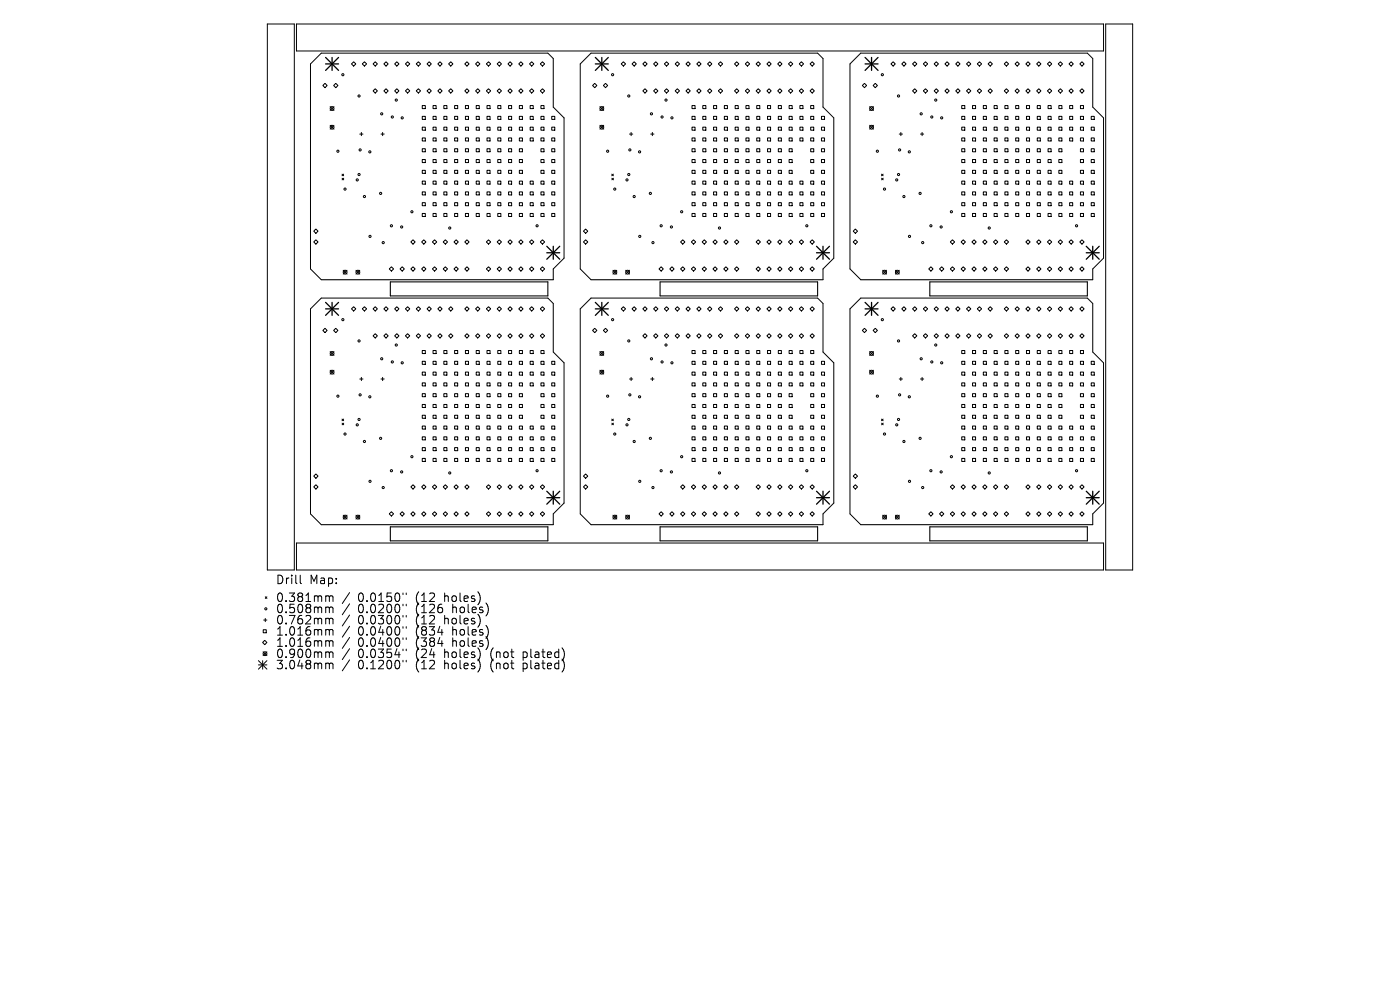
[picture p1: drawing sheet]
<svg xmlns="http://www.w3.org/2000/svg" width="297mm" height="210mm" viewBox="0 0 297 210" stroke-linecap="round" stroke-linejoin="round" font-family="sans-serif">
<defs><g id="words">
<g font-size="2.5">
<text x="58.4" y="124.2">Drill</text>
<text x="65.6" y="124.2">Map:</text>
<text x="58.4" y="127.9">0.381mm</text>
<text x="58.4" y="130.3">0.508mm</text>
<text x="76" y="127.9">0.0150&quot;</text>
<text x="76" y="130.3">0.0200&quot;</text>
<text x="88.3" y="127.9">(12</text>
<text x="88.3" y="130.3">(126</text>
<text x="94.5" y="127.9">holes)</text>
<text x="96.2" y="130.3">holes)</text>
<text x="58.4" y="132.7">0.762mm</text>
<text x="58.4" y="135.1">1.016mm</text>
<text x="58.4" y="137.5">1.016mm</text>
<text x="76" y="132.7">0.0300&quot;</text>
<text x="76" y="135.1">0.0400&quot;</text>
<text x="76" y="137.5">0.0400&quot;</text>
<text x="88.3" y="132.7">(12</text>
<text x="88.3" y="135.1">(834</text>
<text x="88.3" y="137.5">(384</text>
<text x="94.5" y="132.7">holes)</text>
<text x="96.2" y="135.1">holes)</text>
<text x="96.2" y="137.5">holes)</text>
<text x="58.4" y="139.8">0.900mm</text>
<text x="58.4" y="142.2">3.048mm</text>
<text x="76" y="139.8">0.0354&quot;</text>
<text x="76" y="142.2">0.1200&quot;</text>
<text x="88.3" y="139.8">(24</text>
<text x="88.3" y="142.2">(12</text>
<text x="94.5" y="139.8">holes)</text>
<text x="94.5" y="142.2">holes)</text>
<text x="104.5" y="139.8">(not</text>
<text x="104.5" y="142.2">(not</text>
<text x="111.5" y="139.8">plated)</text>
<text x="111.5" y="142.2">plated)</text>
</g>
</g></defs>
<path d="M68.2 59.3h49.2M82.8 59.8h33.4v3h-33.4zM125.4 59.3h49.2M140 59.8h33.5v3h-33.5zM182.6 59.3h49.2M197.3 59.8h33.4v3h-33.4zM68.2 111.3h49.2M82.8 111.8h33.4v2.9h-33.4zM125.4 111.3h49.2M140 111.8h33.5v2.9h-33.5zM182.6 111.3h49.2M197.3 111.8h33.4v2.9h-33.4z" fill="none" stroke="#000" stroke-width=".23"/>
<g fill="none" stroke="#000" stroke-width=".21">
<path d="M56.7 5.1h5.7v115.8h-5.7zM62.9 5.1h171.2v5.7h-171.2zM68.9 17.7l.5 .4-.5 .5-.4-.5zM71.2 17.7l.5 .4-.5 .5-.4-.5zM75 13.1l.5 .5-.5 .4-.4-.4zM77.3 13.1l.5 .5-.5 .4-.4-.4zM79.1 13.6l.5-.5 .5 .5-.5 .4zM79.1 19.3l.5-.5 .5 .5-.5 .4zM81.9 13.1l.5 .5-.5 .4-.5-.4zM81.9 18.8l.5 .5-.5 .4-.5-.4zM84.2 13.1l.4 .5-.4 .4-.5-.4zM84.2 18.8l.4 .5-.4 .4-.5-.4z"/>
<path d="M86 13.6l.5-.5 .4 .5-.4 .4zM86 19.3l.5-.5 .4 .5-.4 .4zM88.8 13.1l.4 .5-.4 .4-.5-.4zM88.8 18.8l.4 .5-.4 .4-.5-.4zM91 13.1l.5 .5-.5 .4-.4-.4zM91 18.8l.5 .5-.5 .4-.4-.4zM93.3 13.1l.5 .5-.5 .4-.4-.4zM93.3 18.8l.5 .5-.5 .4-.4-.4zM95.6 13.1l.5 .5-.5 .4-.4-.4zM95.6 18.8l.5 .5-.5 .4-.4-.4zM98.6 13.6l.5-.5 .4 .5-.4 .4zM98.6 19.3l.5-.5 .4 .5-.4 .4z"/>
<path d="M101.3 13.1l.5 .5-.5 .4-.4-.4zM101.3 18.8l.5 .5-.5 .4-.4-.4zM103.6 13.1l.5 .5-.5 .4-.4-.4zM103.6 18.8l.5 .5-.5 .4-.4-.4zM105.9 13.1l.5 .5-.5 .4-.4-.4zM105.9 18.8l.5 .5-.5 .4-.4-.4zM108.2 13.1l.5 .5-.5 .4-.4-.4zM108.2 18.8l.5 .5-.5 .4-.4-.4zM110 13.6l.5-.5 .5 .5-.5 .4zM110 19.3l.5-.5 .5 .5-.5 .4zM112.8 13.1l.5 .5-.5 .4-.5-.4zM112.8 18.8l.5 .5-.5 .4-.5-.4z"/>
<path d="M115.1 13.1l.4 .5-.4 .4-.5-.4zM115.1 18.8l.4 .5-.4 .4-.5-.4zM126.2 17.7l.4 .4-.4 .5-.5-.5zM128.5 17.7l.4 .4-.4 .5-.5-.5zM132.2 13.1l.5 .5-.5 .4-.4-.4zM134.5 13.1l.5 .5-.5 .4-.4-.4zM136.4 13.6l.4-.5 .5 .5-.5 .4zM136.4 19.3l.4-.5 .5 .5-.5 .4zM139.1 13.1l.5 .5-.5 .4-.4-.4zM139.1 18.8l.5 .5-.5 .4-.4-.4zM141.4 13.1l.5 .5-.5 .4-.5-.4zM141.4 18.8l.5 .5-.5 .4-.5-.4z"/>
<path d="M143.2 13.6l.5-.5 .5 .5-.5 .4zM143.2 19.3l.5-.5 .5 .5-.5 .4zM146 13.1l.4 .5-.4 .4-.5-.4zM146 18.8l.4 .5-.4 .4-.5-.4zM148.3 13.1l.4 .5-.4 .4-.5-.4zM148.3 18.8l.4 .5-.4 .4-.5-.4zM150.6 13.1l.4 .5-.4 .4-.5-.4zM150.6 18.8l.4 .5-.4 .4-.5-.4zM152.9 13.1l.4 .5-.4 .4-.5-.4zM152.9 18.8l.4 .5-.4 .4-.5-.4zM155.8 13.6l.5-.5 .4 .5-.4 .4zM155.8 19.3l.5-.5 .4 .5-.4 .4z"/>
<path d="M158.6 13.1l.4 .5-.4 .4-.5-.4zM158.6 18.8l.4 .5-.4 .4-.5-.4zM160.9 13.1l.4 .5-.4 .4-.5-.4zM160.9 18.8l.4 .5-.4 .4-.5-.4zM163.2 13.1l.4 .5-.4 .4-.5-.4zM163.2 18.8l.4 .5-.4 .4-.5-.4zM165.4 13.1l.5 .5-.5 .4-.4-.4zM165.4 18.8l.5 .5-.5 .4-.4-.4zM167.3 13.6l.4-.5 .5 .5-.5 .4zM167.3 19.3l.4-.5 .5 .5-.5 .4zM170 13.1l.5 .5-.5 .4-.4-.4zM170 18.8l.5 .5-.5 .4-.4-.4z"/>
<path d="M172.3 13.1l.5 .5-.5 .4-.5-.4zM172.3 18.8l.5 .5-.5 .4-.5-.4zM183.4 17.7l.5 .4-.5 .5-.5-.5zM185.2 18.1l.5-.4 .4 .4-.4 .5zM189.5 13.1l.4 .5-.4 .4-.5-.4zM191.8 13.1l.4 .5-.4 .4-.5-.4zM193.6 13.6l.5-.5 .4 .5-.4 .4zM193.6 19.3l.5-.5 .4 .5-.4 .4zM196.3 13.1l.5 .5-.5 .4-.4-.4zM196.3 18.8l.5 .5-.5 .4-.4-.4zM198.6 13.1l.5 .5-.5 .4-.4-.4zM198.6 18.8l.5 .5-.5 .4-.4-.4z"/>
<path d="M200.5 13.6l.4-.5 .5 .5-.5 .4zM200.5 19.3l.4-.5 .5 .5-.5 .4zM203.2 13.1l.5 .5-.5 .4-.5-.4zM203.2 18.8l.5 .5-.5 .4-.5-.4zM205.5 13.1l.5 .5-.5 .4-.5-.4zM205.5 18.8l.5 .5-.5 .4-.5-.4zM207.8 13.1l.4 .5-.4 .4-.5-.4zM207.8 18.8l.4 .5-.4 .4-.5-.4zM210.1 13.1l.4 .5-.4 .4-.5-.4zM210.1 18.8l.4 .5-.4 .4-.5-.4zM213 13.6l.5-.5 .5 .5-.5 .4zM213 19.3l.5-.5 .5 .5-.5 .4z"/>
<path d="M215.8 13.1l.5 .5-.5 .4-.5-.4zM215.8 18.8l.5 .5-.5 .4-.5-.4zM218.1 13.1l.4 .5-.4 .4-.5-.4zM218.1 18.8l.4 .5-.4 .4-.5-.4zM220.4 13.1l.4 .5-.4 .4-.5-.4zM220.4 18.8l.4 .5-.4 .4-.5-.4zM222.7 13.1l.4 .5-.4 .4-.5-.4zM222.7 18.8l.4 .5-.4 .4-.5-.4zM224.5 13.6l.5-.5 .4 .5-.4 .4zM224.5 19.3l.5-.5 .4 .5-.4 .4zM227.2 13.1l.5 .5-.5 .4-.4-.4zM227.2 18.8l.5 .5-.5 .4-.4-.4z"/>
<path d="M229.5 13.1l.5 .5-.5 .4-.4-.4zM229.5 18.8l.5 .5-.5 .4-.4-.4zM234.6 5.1h5.7v115.8h-5.7zM70 22.6l.9 .8M70 26.6l.9 .8M70.9 22.6l-.9 .8M70.9 26.6l-.9 .8M72.6 36.9l.3 .4M72.6 37.8l.3 .4M72.9 36.9l-.3 .4M72.9 37.8l-.3 .4M76.3 28.4h.7"/>
<path d="M76.7 28.1v.7M80.8 28.4h.7M81.2 28.1v.7M89.6 22.4h.6v.6h-.6zM89.6 24.7h.6v.6h-.6zM89.6 27h.6v.6h-.6zM89.6 29.3h.6v.6h-.6zM89.6 31.5h.6v.7h-.6zM89.6 33.8h.6v.7h-.6zM89.6 36.1h.6v.7h-.6zM89.6 38.4h.6v.7h-.6zM91.9 22.4h.6v.6h-.6z"/>
<path d="M91.9 24.7h.6v.6h-.6zM91.9 27h.6v.6h-.6zM91.9 29.3h.6v.6h-.6zM91.9 31.5h.6v.7h-.6zM91.9 33.8h.6v.7h-.6zM91.9 36.1h.6v.7h-.6zM91.9 38.4h.6v.7h-.6zM94.2 22.4h.6v.6h-.6zM94.2 24.7h.6v.6h-.6zM94.2 27h.6v.6h-.6zM94.2 29.3h.6v.6h-.6zM94.2 31.5h.6v.7h-.6z"/>
<path d="M94.2 33.8h.6v.7h-.6zM94.2 36.1h.6v.7h-.6zM94.2 38.4h.6v.7h-.6zM96.4 22.4h.7v.6h-.7zM96.4 24.7h.7v.6h-.7zM96.4 27h.7v.6h-.7zM96.4 29.3h.7v.6h-.7zM96.4 31.5h.7v.7h-.7zM96.4 33.8h.7v.7h-.7zM96.4 36.1h.7v.7h-.7zM96.4 38.4h.7v.7h-.7zM98.7 22.4h.7v.6h-.7z"/>
<path d="M98.7 24.7h.7v.6h-.7zM98.7 27h.7v.6h-.7zM98.7 29.3h.7v.6h-.7zM98.7 31.5h.7v.7h-.7zM98.7 33.8h.7v.7h-.7zM98.7 36.1h.7v.7h-.7zM98.7 38.4h.7v.7h-.7zM101 22.4h.7v.6h-.7zM101 24.7h.7v.6h-.7zM101 27h.7v.6h-.7zM101 29.3h.7v.6h-.7zM101 31.5h.7v.7h-.7z"/>
<path d="M101 33.8h.7v.7h-.7zM101 36.1h.7v.7h-.7zM101 38.4h.7v.7h-.7zM103.3 22.4h.7v.6h-.7zM103.3 24.7h.7v.6h-.7zM103.3 27h.7v.6h-.7zM103.3 29.3h.7v.6h-.7zM103.3 31.5h.7v.7h-.7zM103.3 33.8h.7v.7h-.7zM103.3 36.1h.7v.7h-.7zM103.3 38.4h.7v.7h-.7zM105.6 22.4h.7v.6h-.7z"/>
<path d="M105.6 24.7h.7v.6h-.7zM105.6 27h.7v.6h-.7zM105.6 29.3h.7v.6h-.7zM105.6 31.5h.7v.7h-.7zM105.6 33.8h.7v.7h-.7zM105.6 36.1h.7v.7h-.7zM105.6 38.4h.7v.7h-.7zM107.9 22.4h.6v.6h-.6zM107.9 24.7h.6v.6h-.6zM107.9 27h.6v.6h-.6zM107.9 29.3h.6v.6h-.6zM107.9 31.5h.6v.7h-.6z"/>
<path d="M107.9 33.8h.6v.7h-.6zM107.9 36.1h.6v.7h-.6zM107.9 38.4h.6v.7h-.6zM110.2 22.4h.6v.6h-.6zM110.2 24.7h.6v.6h-.6zM110.2 27h.6v.6h-.6zM110.2 29.3h.6v.6h-.6zM110.2 31.5h.6v.7h-.6zM110.2 33.8h.6v.7h-.6zM110.2 36.1h.6v.7h-.6zM110.2 38.4h.6v.7h-.6zM112.5 22.4h.6v.6h-.6z"/>
<path d="M112.5 24.7h.6v.6h-.6zM112.5 27h.6v.6h-.6zM112.5 29.3h.6v.6h-.6zM112.5 38.4h.6v.7h-.6zM114.8 22.4h.6v.6h-.6zM114.8 24.7h.6v.6h-.6zM114.8 27h.6v.6h-.6zM114.8 29.3h.6v.6h-.6zM114.8 31.5h.6v.7h-.6zM114.8 33.8h.6v.7h-.6zM114.8 36.1h.6v.7h-.6zM114.8 38.4h.6v.7h-.6z"/>
<path d="M117 24.7h.7v.6h-.7zM117 27h.7v.6h-.7zM117 29.3h.7v.6h-.7zM117 31.5h.7v.7h-.7zM117 33.8h.7v.7h-.7zM117 36.1h.7v.7h-.7zM117 38.4h.7v.7h-.7zM127.3 22.6l.8 .8M127.3 26.6l.8 .8M128.1 22.6l-.8 .8M128.1 26.6l-.8 .8M129.8 36.9l.3 .4"/>
<path d="M129.8 37.8l.3 .4M130.1 36.9l-.3 .4M130.1 37.8l-.3 .4M133.5 28.4h.7M133.9 28.1v.7M138.1 28.4h.6M138.4 28.1v.7M146.8 22.4h.7v.6h-.7zM146.8 24.7h.7v.6h-.7zM146.8 27h.7v.6h-.7zM146.8 29.3h.7v.6h-.7zM146.8 31.5h.7v.7h-.7z"/>
<path d="M146.8 33.8h.7v.7h-.7zM146.8 36.1h.7v.7h-.7zM146.8 38.4h.7v.7h-.7zM149.1 22.4h.6v.6h-.6zM149.1 24.7h.6v.6h-.6zM149.1 27h.6v.6h-.6zM149.1 29.3h.6v.6h-.6zM149.1 31.5h.6v.7h-.6zM149.1 33.8h.6v.7h-.6zM149.1 36.1h.6v.7h-.6zM149.1 38.4h.6v.7h-.6zM151.4 22.4h.6v.6h-.6z"/>
<path d="M151.4 24.7h.6v.6h-.6zM151.4 27h.6v.6h-.6zM151.4 29.3h.6v.6h-.6zM151.4 31.5h.6v.7h-.6zM151.4 33.8h.6v.7h-.6zM151.4 36.1h.6v.7h-.6zM151.4 38.4h.6v.7h-.6zM153.7 22.4h.6v.6h-.6zM153.7 24.7h.6v.6h-.6zM153.7 27h.6v.6h-.6zM153.7 29.3h.6v.6h-.6zM153.7 31.5h.6v.7h-.6z"/>
<path d="M153.7 33.8h.6v.7h-.6zM153.7 36.1h.6v.7h-.6zM153.7 38.4h.6v.7h-.6zM156 22.4h.6v.6h-.6zM156 24.7h.6v.6h-.6zM156 27h.6v.6h-.6zM156 29.3h.6v.6h-.6zM156 31.5h.6v.7h-.6zM156 33.8h.6v.7h-.6zM156 36.1h.6v.7h-.6zM156 38.4h.6v.7h-.6zM158.2 22.4h.7v.6h-.7z"/>
<path d="M158.2 24.7h.7v.6h-.7zM158.2 27h.7v.6h-.7zM158.2 29.3h.7v.6h-.7zM158.2 31.5h.7v.7h-.7zM158.2 33.8h.7v.7h-.7zM158.2 36.1h.7v.7h-.7zM158.2 38.4h.7v.7h-.7zM160.5 22.4h.7v.6h-.7zM160.5 24.7h.7v.6h-.7zM160.5 27h.7v.6h-.7zM160.5 29.3h.7v.6h-.7zM160.5 31.5h.7v.7h-.7z"/>
<path d="M160.5 33.8h.7v.7h-.7zM160.5 36.1h.7v.7h-.7zM160.5 38.4h.7v.7h-.7zM162.8 22.4h.7v.6h-.7zM162.8 24.7h.7v.6h-.7zM162.8 27h.7v.6h-.7zM162.8 29.3h.7v.6h-.7zM162.8 31.5h.7v.7h-.7zM162.8 33.8h.7v.7h-.7zM162.8 36.1h.7v.7h-.7zM162.8 38.4h.7v.7h-.7zM165.1 22.4h.7v.6h-.7z"/>
<path d="M165.1 24.7h.7v.6h-.7zM165.1 27h.7v.6h-.7zM165.1 29.3h.7v.6h-.7zM165.1 31.5h.7v.7h-.7zM165.1 33.8h.7v.7h-.7zM165.1 36.1h.7v.7h-.7zM165.1 38.4h.7v.7h-.7zM167.4 22.4h.7v.6h-.7zM167.4 24.7h.7v.6h-.7zM167.4 27h.7v.6h-.7zM167.4 29.3h.7v.6h-.7zM167.4 31.5h.7v.7h-.7z"/>
<path d="M167.4 33.8h.7v.7h-.7zM167.4 36.1h.7v.7h-.7zM167.4 38.4h.7v.7h-.7zM169.7 22.4h.6v.6h-.6zM169.7 24.7h.6v.6h-.6zM169.7 27h.6v.6h-.6zM169.7 29.3h.6v.6h-.6zM169.7 38.4h.6v.7h-.6zM172 22.4h.6v.6h-.6zM172 24.7h.6v.6h-.6zM172 27h.6v.6h-.6zM172 29.3h.6v.6h-.6z"/>
<path d="M172 31.5h.6v.7h-.6zM172 33.8h.6v.7h-.6zM172 36.1h.6v.7h-.6zM172 38.4h.6v.7h-.6zM174.3 24.7h.6v.6h-.6zM174.3 27h.6v.6h-.6zM174.3 29.3h.6v.6h-.6zM174.3 31.5h.6v.7h-.6zM174.3 33.8h.6v.7h-.6zM174.3 36.1h.6v.7h-.6zM174.3 38.4h.6v.7h-.6zM184.5 22.6l.8 .8"/>
<path d="M184.5 26.6l.8 .8M185.3 22.6l-.8 .8M185.3 26.6l-.8 .8M187 36.9l.3 .4M187 37.8l.4 .4M187.3 36.9l-.3 .4M187.4 37.8l-.4 .4M190.8 28.4h.7M191.1 28.1v.7M195.3 28.4h.7M195.6 28.1v.7M204 22.4h.7v.6h-.7z"/>
<path d="M204 24.7h.7v.6h-.7zM204 27h.7v.6h-.7zM204 29.3h.7v.6h-.7zM204 31.5h.7v.7h-.7zM204 33.8h.7v.7h-.7zM204 36.1h.7v.7h-.7zM204 38.4h.7v.7h-.7zM206.3 22.4h.7v.6h-.7zM206.3 24.7h.7v.6h-.7zM206.3 27h.7v.6h-.7zM206.3 29.3h.7v.6h-.7zM206.3 31.5h.7v.7h-.7z"/>
<path d="M206.3 33.8h.7v.7h-.7zM206.3 36.1h.7v.7h-.7zM206.3 38.4h.7v.7h-.7zM208.6 22.4h.7v.6h-.7zM208.6 24.7h.7v.6h-.7zM208.6 27h.7v.6h-.7zM208.6 29.3h.7v.6h-.7zM208.6 31.5h.7v.7h-.7zM208.6 33.8h.7v.7h-.7zM208.6 36.1h.7v.7h-.7zM208.6 38.4h.7v.7h-.7zM210.9 22.4h.6v.6h-.6z"/>
<path d="M210.9 24.7h.6v.6h-.6zM210.9 27h.6v.6h-.6zM210.9 29.3h.6v.6h-.6zM210.9 31.5h.6v.7h-.6zM210.9 33.8h.6v.7h-.6zM210.9 36.1h.6v.7h-.6zM210.9 38.4h.6v.7h-.6zM213.2 22.4h.6v.6h-.6zM213.2 24.7h.6v.6h-.6zM213.2 27h.6v.6h-.6zM213.2 29.3h.6v.6h-.6zM213.2 31.5h.6v.7h-.6z"/>
<path d="M213.2 33.8h.6v.7h-.6zM213.2 36.1h.6v.7h-.6zM213.2 38.4h.6v.7h-.6zM215.5 22.4h.6v.6h-.6zM215.5 24.7h.6v.6h-.6zM215.5 27h.6v.6h-.6zM215.5 29.3h.6v.6h-.6zM215.5 31.5h.6v.7h-.6zM215.5 33.8h.6v.7h-.6zM215.5 36.1h.6v.7h-.6zM215.5 38.4h.6v.7h-.6zM217.8 22.4h.6v.6h-.6z"/>
<path d="M217.8 24.7h.6v.6h-.6zM217.8 27h.6v.6h-.6zM217.8 29.3h.6v.6h-.6zM217.8 31.5h.6v.7h-.6zM217.8 33.8h.6v.7h-.6zM217.8 36.1h.6v.7h-.6zM217.8 38.4h.6v.7h-.6zM220.1 22.4h.6v.6h-.6zM220.1 24.7h.6v.6h-.6zM220.1 27h.6v.6h-.6zM220.1 29.3h.6v.6h-.6zM220.1 31.5h.6v.7h-.6z"/>
<path d="M220.1 33.8h.6v.7h-.6zM220.1 36.1h.6v.7h-.6zM220.1 38.4h.6v.7h-.6zM222.3 22.4h.7v.6h-.7zM222.3 24.7h.7v.6h-.7zM222.3 27h.7v.6h-.7zM222.3 29.3h.7v.6h-.7zM222.3 31.5h.7v.7h-.7zM222.3 33.8h.7v.7h-.7zM222.3 36.1h.7v.7h-.7zM222.3 38.4h.7v.7h-.7zM224.6 22.4h.7v.6h-.7z"/>
<path d="M224.6 24.7h.7v.6h-.7zM224.6 27h.7v.6h-.7zM224.6 29.3h.7v.6h-.7zM224.6 31.5h.7v.7h-.7zM224.6 33.8h.7v.7h-.7zM224.6 36.1h.7v.7h-.7zM224.6 38.4h.7v.7h-.7zM226.9 22.4h.7v.6h-.7zM226.9 24.7h.7v.6h-.7zM226.9 27h.7v.6h-.7zM226.9 29.3h.7v.6h-.7zM226.9 38.4h.7v.7h-.7z"/>
<path d="M229.2 22.4h.7v.6h-.7zM229.2 24.7h.7v.6h-.7zM229.2 27h.7v.6h-.7zM229.2 29.3h.7v.6h-.7zM229.2 31.5h.7v.7h-.7zM229.2 33.8h.7v.7h-.7zM229.2 36.1h.7v.7h-.7zM229.2 38.4h.7v.7h-.7zM231.5 24.7h.6v.6h-.6zM231.5 27h.6v.6h-.6zM231.5 29.3h.6v.6h-.6zM231.5 31.5h.6v.7h-.6z"/>
<path d="M231.5 33.8h.6v.7h-.6zM231.5 36.1h.6v.7h-.6zM231.5 38.4h.6v.7h-.6zM66.6 49l.4-.4 .5 .4-.5 .5zM67 50.9l.5 .4-.5 .5-.4-.5zM68.2 59.3l-2.3-2.2v-43.5l2.3-2.3h48l1.2 1.1v10.3l2.3 2.3v29.8l-2.3 2.3v2.2M72.8 57.3l.8 .8M73.6 57.3l-.8 .8M75.5 57.3l.8 .8M76.3 57.3l-.8 .8M83 56.6l.5 .5-.5 .4-.4-.4zM85.3 56.6l.5 .5-.5 .4-.4-.4z"/>
<path d="M87.6 50.9l.5 .4-.5 .5-.4-.5zM87.6 56.6l.5 .5-.5 .4-.4-.4zM89.6 40.7h.6v.7h-.6zM89.6 43h.6v.6h-.6zM89.6 45.3h.6v.6h-.6zM89.9 50.9l.5 .4-.5 .5-.5-.5zM89.9 56.6l.5 .5-.5 .4-.5-.4zM91.9 40.7h.6v.7h-.6zM91.9 43h.6v.6h-.6zM91.9 45.3h.6v.6h-.6zM92.2 50.9l.5 .4-.5 .5-.5-.5zM92.2 56.6l.5 .5-.5 .4-.5-.4z"/>
<path d="M94.2 40.7h.6v.7h-.6zM94.2 43h.6v.6h-.6zM94.2 45.3h.6v.6h-.6zM94.5 50.9l.4 .4-.4 .5-.5-.5zM94.5 56.6l.4 .5-.4 .4-.5-.4zM96.4 40.7h.7v.7h-.7zM96.4 43h.7v.6h-.7zM96.4 45.3h.7v.6h-.7zM96.8 50.9l.4 .4-.4 .5-.5-.5zM96.8 56.6l.4 .5-.4 .4-.5-.4zM98.7 40.7h.7v.7h-.7zM98.7 43h.7v.6h-.7z"/>
<path d="M98.7 45.3h.7v.6h-.7zM99.1 50.9l.4 .4-.4 .5-.5-.5zM99.1 56.6l.4 .5-.4 .4-.5-.4zM101 40.7h.7v.7h-.7zM101 43h.7v.6h-.7zM101 45.3h.7v.6h-.7zM103.3 40.7h.7v.7h-.7zM103.3 43h.7v.6h-.7zM103.3 45.3h.7v.6h-.7zM103.6 50.9l.5 .4-.5 .5-.4-.5zM103.6 56.6l.5 .5-.5 .4-.4-.4zM105.6 40.7h.7v.7h-.7z"/>
<path d="M105.6 43h.7v.6h-.7zM105.6 45.3h.7v.6h-.7zM105.9 50.9l.5 .4-.5 .5-.4-.5zM105.9 56.6l.5 .5-.5 .4-.4-.4zM107.9 40.7h.6v.7h-.6zM107.9 43h.6v.6h-.6zM107.9 45.3h.6v.6h-.6zM108.2 50.9l.5 .4-.5 .5-.4-.5zM108.2 56.6l.5 .5-.5 .4-.4-.4zM110 51.3l.5-.4 .5 .4-.5 .5zM110 57.1l.5-.5 .5 .5-.5 .4zM110.2 40.7h.6v.7h-.6z"/>
<path d="M110.2 43h.6v.6h-.6zM110.2 45.3h.6v.6h-.6zM112.5 40.7h.6v.7h-.6zM112.5 43h.6v.6h-.6zM112.5 45.3h.6v.6h-.6zM112.8 50.9l.5 .4-.5 .5-.5-.5zM112.8 56.6l.5 .5-.5 .4-.5-.4zM114.8 40.7h.6v.7h-.6zM114.8 43h.6v.6h-.6zM114.8 45.3h.6v.6h-.6zM115.1 50.9l.4 .4-.4 .5-.5-.5zM115.1 56.6l.4 .5-.4 .4-.5-.4z"/>
<path d="M117 40.7h.7v.7h-.7zM117 43h.7v.6h-.7zM117 45.3h.7v.6h-.7zM123.8 49l.4-.4 .5 .4-.5 .5zM123.8 51.3l.4-.4 .5 .4-.5 .5zM125.4 59.3l-2.3-2.2v-43.5l2.3-2.3h48.1l1.1 1.1v10.3l2.3 2.3v29.8l-2.3 2.3v2.2M130 57.3l.8 .8M130.8 57.3l-.8 .8M132.7 57.3l.8 .8M133.5 57.3l-.8 .8M140.3 56.6l.4 .5-.4 .4-.5-.4zM142.1 57.1l.4-.5 .5 .5-.5 .4z"/>
<path d="M144.8 50.9l.5 .4-.5 .5-.4-.5zM144.8 56.6l.5 .5-.5 .4-.4-.4zM146.8 40.7h.7v.7h-.7zM146.8 43h.7v.6h-.7zM146.8 45.3h.7v.6h-.7zM147.1 50.9l.5 .4-.5 .5-.4-.5zM147.1 56.6l.5 .5-.5 .4-.4-.4zM149 51.3l.4-.4 .5 .4-.5 .5zM149 57.1l.4-.5 .5 .5-.5 .4zM149.1 40.7h.6v.7h-.6zM149.1 43h.6v.6h-.6zM149.1 45.3h.6v.6h-.6z"/>
<path d="M151.4 40.7h.6v.7h-.6zM151.4 43h.6v.6h-.6zM151.4 45.3h.6v.6h-.6zM151.7 50.9l.5 .4-.5 .5-.5-.5zM151.7 56.6l.5 .5-.5 .4-.5-.4zM153.7 40.7h.6v.7h-.6zM153.7 43h.6v.6h-.6zM153.7 45.3h.6v.6h-.6zM154 50.9l.5 .4-.5 .5-.5-.5zM154 56.6l.5 .5-.5 .4-.5-.4zM155.8 51.3l.5-.4 .4 .4-.4 .5zM155.8 57.1l.5-.5 .4 .5-.4 .4z"/>
<path d="M156 40.7h.6v.7h-.6zM156 43h.6v.6h-.6zM156 45.3h.6v.6h-.6zM158.2 40.7h.7v.7h-.7zM158.2 43h.7v.6h-.7zM158.2 45.3h.7v.6h-.7zM160.5 40.7h.7v.7h-.7zM160.5 43h.7v.6h-.7zM160.5 45.3h.7v.6h-.7zM160.9 50.9l.4 .4-.4 .5-.5-.5zM160.9 56.6l.4 .5-.4 .4-.5-.4zM162.8 40.7h.7v.7h-.7z"/>
<path d="M162.8 43h.7v.6h-.7zM162.8 45.3h.7v.6h-.7zM163.2 50.9l.4 .4-.4 .5-.5-.5zM163.2 56.6l.4 .5-.4 .4-.5-.4zM165.1 40.7h.7v.7h-.7zM165.1 43h.7v.6h-.7zM165.1 45.3h.7v.6h-.7zM165.4 50.9l.5 .4-.5 .5-.4-.5zM165.4 56.6l.5 .5-.5 .4-.4-.4zM167.4 40.7h.7v.7h-.7zM167.4 43h.7v.6h-.7zM167.4 45.3h.7v.6h-.7z"/>
<path d="M167.7 50.9l.5 .4-.5 .5-.4-.5zM167.7 56.6l.5 .5-.5 .4-.4-.4zM169.7 40.7h.6v.7h-.6zM169.7 43h.6v.6h-.6zM169.7 45.3h.6v.6h-.6zM170 50.9l.5 .4-.5 .5-.4-.5zM170 56.6l.5 .5-.5 .4-.4-.4zM172 40.7h.6v.7h-.6zM172 43h.6v.6h-.6zM172 45.3h.6v.6h-.6zM172.3 50.9l.5 .4-.5 .5-.5-.5zM172.3 56.6l.5 .5-.5 .4-.5-.4z"/>
<path d="M174.3 40.7h.6v.7h-.6zM174.3 43h.6v.6h-.6zM174.3 45.3h.6v.6h-.6zM181 49l.5-.4 .4 .4-.4 .5zM181.5 50.9l.4 .4-.4 .5-.5-.5zM182.6 59.3l-2.3-2.2v-43.5l2.3-2.3h48.1l1.1 1.1v10.3l2.3 2.3v29.8l-2.3 2.3v2.2M187.3 57.3l.8 .8M188.1 57.3l-.8 .8M190 57.3l.8 .8M190.8 57.3l-.8 .8M197.5 56.6l.4 .5-.4 .4-.5-.4zM199.3 57.1l.5-.5 .4 .5-.4 .4z"/>
<path d="M202.1 50.9l.4 .4-.4 .5-.5-.5zM202.1 56.6l.4 .5-.4 .4-.5-.4zM204 40.7h.7v.7h-.7zM204 43h.7v.6h-.7zM204 45.3h.7v.6h-.7zM204.4 50.9l.4 .4-.4 .5-.5-.5zM204.4 56.6l.4 .5-.4 .4-.5-.4zM206.2 51.3l.4-.4 .5 .4-.5 .5zM206.2 57.1l.4-.5 .5 .5-.5 .4zM206.3 40.7h.7v.7h-.7zM206.3 43h.7v.6h-.7zM206.3 45.3h.7v.6h-.7z"/>
<path d="M208.6 40.7h.7v.7h-.7zM208.6 43h.7v.6h-.7zM208.6 45.3h.7v.6h-.7zM208.9 50.9l.5 .4-.5 .5-.4-.5zM208.9 56.6l.5 .5-.5 .4-.4-.4zM210.9 40.7h.6v.7h-.6zM210.9 43h.6v.6h-.6zM210.9 45.3h.6v.6h-.6zM211.2 50.9l.5 .4-.5 .5-.4-.5zM211.2 56.6l.5 .5-.5 .4-.4-.4zM213 51.3l.5-.4 .5 .4-.5 .5zM213 57.1l.5-.5 .5 .5-.5 .4z"/>
<path d="M213.2 40.7h.6v.7h-.6zM213.2 43h.6v.6h-.6zM213.2 45.3h.6v.6h-.6zM215.5 40.7h.6v.7h-.6zM215.5 43h.6v.6h-.6zM215.5 45.3h.6v.6h-.6zM217.8 40.7h.6v.7h-.6zM217.8 43h.6v.6h-.6zM217.8 45.3h.6v.6h-.6zM218.1 50.9l.4 .4-.4 .5-.5-.5zM218.1 56.6l.4 .5-.4 .4-.5-.4zM220.1 40.7h.6v.7h-.6z"/>
<path d="M220.1 43h.6v.6h-.6zM220.1 45.3h.6v.6h-.6zM220.4 50.9l.4 .4-.4 .5-.5-.5zM220.4 56.6l.4 .5-.4 .4-.5-.4zM222.3 40.7h.7v.7h-.7zM222.3 43h.7v.6h-.7zM222.3 45.3h.7v.6h-.7zM222.7 50.9l.4 .4-.4 .5-.5-.5zM222.7 56.6l.4 .5-.4 .4-.5-.4zM224.6 40.7h.7v.7h-.7zM224.6 43h.7v.6h-.7zM224.6 45.3h.7v.6h-.7z"/>
<path d="M225 50.9l.4 .4-.4 .5-.5-.5zM225 56.6l.4 .5-.4 .4-.5-.4zM226.9 40.7h.7v.7h-.7zM226.9 43h.7v.6h-.7zM226.9 45.3h.7v.6h-.7zM227.2 50.9l.5 .4-.5 .5-.4-.5zM227.2 56.6l.5 .5-.5 .4-.4-.4zM229.2 40.7h.7v.7h-.7zM229.2 43h.7v.6h-.7zM229.2 45.3h.7v.6h-.7zM229.5 50.9l.5 .4-.5 .5-.4-.5zM229.5 56.6l.5 .5-.5 .4-.4-.4z"/>
<path d="M231.5 40.7h.6v.7h-.6zM231.5 43h.6v.6h-.6zM231.5 45.3h.6v.6h-.6zM68.9 69.6l.5 .5-.5 .5-.4-.5zM70 74.6l.9 .8M70 78.5l.9 .9M70.9 74.6l-.9 .8M70.9 78.5l-.9 .9M71.2 69.6l.5 .5-.5 .5-.4-.5zM75 65.1l.5 .4-.5 .5-.4-.5zM77.3 65.1l.5 .4-.5 .5-.4-.5zM79.1 65.5l.5-.4 .5 .4-.5 .5z"/>
<path d="M79.1 71.2l.5-.4 .5 .4-.5 .5zM81.4 71.2l.5-.4 .5 .4-.5 .5zM81.9 65.1l.5 .4-.5 .5-.5-.5zM83.7 71.2l.5-.4 .4 .4-.4 .5zM84.2 65.1l.4 .4-.4 .5-.5-.5zM86 71.2l.5-.4 .4 .4-.4 .5zM86.5 65.1l.4 .4-.4 .5-.5-.5zM88.3 71.2l.5-.4 .4 .4-.4 .5zM88.8 65.1l.4 .4-.4 .5-.5-.5zM89.6 74.4h.6v.6h-.6zM89.6 76.6h.6v.7h-.6zM89.6 78.9h.6v.7h-.6z"/>
<path d="M90.6 71.2l.4-.4 .5 .4-.5 .5zM91 65.1l.5 .4-.5 .5-.4-.5zM91.9 74.4h.6v.6h-.6zM91.9 76.6h.6v.7h-.6zM91.9 78.9h.6v.7h-.6zM92.9 71.2l.4-.4 .5 .4-.5 .5zM93.3 65.1l.5 .4-.5 .5-.4-.5zM94.2 74.4h.6v.6h-.6zM94.2 76.6h.6v.7h-.6zM94.2 78.9h.6v.7h-.6zM95.2 71.2l.4-.4 .5 .4-.5 .5zM95.6 65.1l.5 .4-.5 .5-.4-.5z"/>
<path d="M96.4 74.4h.7v.6h-.7zM96.4 76.6h.7v.7h-.7zM96.4 78.9h.7v.7h-.7zM98.6 71.2l.5-.4 .4 .4-.4 .5zM98.7 74.4h.7v.6h-.7zM98.7 76.6h.7v.7h-.7zM98.7 78.9h.7v.7h-.7zM99.1 65.1l.4 .4-.4 .5-.5-.5zM100.9 71.2l.4-.4 .5 .4-.5 .5zM101 74.4h.7v.6h-.7zM101 76.6h.7v.7h-.7zM101 78.9h.7v.7h-.7z"/>
<path d="M101.3 65.1l.5 .4-.5 .5-.4-.5zM103.2 71.2l.4-.4 .5 .4-.5 .5zM103.3 74.4h.7v.6h-.7zM103.3 76.6h.7v.7h-.7zM103.3 78.9h.7v.7h-.7zM103.6 65.1l.5 .4-.5 .5-.4-.5zM105.5 71.2l.4-.4 .5 .4-.5 .5zM105.6 74.4h.7v.6h-.7zM105.6 76.6h.7v.7h-.7zM105.6 78.9h.7v.7h-.7zM105.9 65.1l.5 .4-.5 .5-.4-.5zM107.8 71.2l.4-.4 .5 .4-.5 .5z"/>
<path d="M107.9 74.4h.6v.6h-.6zM107.9 76.6h.6v.7h-.6zM107.9 78.9h.6v.7h-.6zM108.2 65.1l.5 .4-.5 .5-.4-.5zM110 71.2l.5-.4 .5 .4-.5 .5zM110.2 74.4h.6v.6h-.6zM110.2 76.6h.6v.7h-.6zM110.2 78.9h.6v.7h-.6zM110.5 65.1l.5 .4-.5 .5-.5-.5zM112.3 71.2l.5-.4 .5 .4-.5 .5zM112.5 74.4h.6v.6h-.6zM112.5 76.6h.6v.7h-.6z"/>
<path d="M112.5 78.9h.6v.7h-.6zM112.8 65.1l.5 .4-.5 .5-.5-.5zM114.6 71.2l.5-.4 .4 .4-.4 .5zM114.8 74.4h.6v.6h-.6zM114.8 76.6h.6v.7h-.6zM114.8 78.9h.6v.7h-.6zM115.1 65.1l.4 .4-.4 .5-.5-.5zM117 76.6h.7v.7h-.7zM117 78.9h.7v.7h-.7zM126.2 69.6l.4 .5-.4 .5-.5-.5zM127.3 74.6l.8 .8M127.3 78.5l.8 .9"/>
<path d="M128.1 74.6l-.8 .8M128.1 78.5l-.8 .9M128.5 69.6l.4 .5-.4 .5-.5-.5zM132.2 65.1l.5 .4-.5 .5-.4-.5zM134.5 65.1l.5 .4-.5 .5-.4-.5zM136.4 65.5l.4-.4 .5 .4-.5 .5zM136.4 71.2l.4-.4 .5 .4-.5 .5zM138.7 71.2l.4-.4 .5 .4-.5 .5zM139.1 65.1l.5 .4-.5 .5-.4-.5zM140.9 71.2l.5-.4 .5 .4-.5 .5zM141.4 65.1l.5 .4-.5 .5-.5-.5zM143.2 71.2l.5-.4 .5 .4-.5 .5z"/>
<path d="M143.7 65.1l.5 .4-.5 .5-.5-.5zM145.5 71.2l.5-.4 .4 .4-.4 .5zM146 65.1l.4 .4-.4 .5-.5-.5zM146.8 74.4h.7v.6h-.7zM146.8 76.6h.7v.7h-.7zM146.8 78.9h.7v.7h-.7zM147.8 71.2l.5-.4 .4 .4-.4 .5zM148.3 65.1l.4 .4-.4 .5-.5-.5zM149.1 74.4h.6v.6h-.6zM149.1 76.6h.6v.7h-.6zM149.1 78.9h.6v.7h-.6zM150.1 71.2l.5-.4 .4 .4-.4 .5z"/>
<path d="M150.6 65.1l.4 .4-.4 .5-.5-.5zM151.4 74.4h.6v.6h-.6zM151.4 76.6h.6v.7h-.6zM151.4 78.9h.6v.7h-.6zM152.4 71.2l.5-.4 .4 .4-.4 .5zM152.9 65.1l.4 .4-.4 .5-.5-.5zM153.7 74.4h.6v.6h-.6zM153.7 76.6h.6v.7h-.6zM153.7 78.9h.6v.7h-.6zM155.8 71.2l.5-.4 .4 .4-.4 .5zM156 74.4h.6v.6h-.6zM156 76.6h.6v.7h-.6z"/>
<path d="M156 78.9h.6v.7h-.6zM156.3 65.1l.4 .4-.4 .5-.5-.5zM158.1 71.2l.5-.4 .4 .4-.4 .5zM158.2 74.4h.7v.6h-.7zM158.2 76.6h.7v.7h-.7zM158.2 78.9h.7v.7h-.7zM158.6 65.1l.4 .4-.4 .5-.5-.5zM160.4 71.2l.5-.4 .4 .4-.4 .5zM160.5 74.4h.7v.6h-.7zM160.5 76.6h.7v.7h-.7zM160.5 78.9h.7v.7h-.7zM160.9 65.1l.4 .4-.4 .5-.5-.5z"/>
<path d="M162.7 71.2l.5-.4 .4 .4-.4 .5zM162.8 74.4h.7v.6h-.7zM162.8 76.6h.7v.7h-.7zM162.8 78.9h.7v.7h-.7zM163.2 65.1l.4 .4-.4 .5-.5-.5zM165 71.2l.4-.4 .5 .4-.5 .5zM165.1 74.4h.7v.6h-.7zM165.1 76.6h.7v.7h-.7zM165.1 78.9h.7v.7h-.7zM165.4 65.1l.5 .4-.5 .5-.4-.5zM167.3 71.2l.4-.4 .5 .4-.5 .5zM167.4 74.4h.7v.6h-.7z"/>
<path d="M167.4 76.6h.7v.7h-.7zM167.4 78.9h.7v.7h-.7zM167.7 65.1l.5 .4-.5 .5-.4-.5zM169.7 74.4h.6v.6h-.6zM169.7 76.6h.6v.7h-.6zM169.7 78.9h.6v.7h-.6zM170 65.1l.5 .4-.5 .5-.4-.5zM170 70.8l.5 .4-.5 .5-.4-.5zM171.8 71.2l.5-.4 .5 .4-.5 .5zM172 74.4h.6v.6h-.6zM172 76.6h.6v.7h-.6zM172 78.9h.6v.7h-.6z"/>
<path d="M172.3 65.1l.5 .4-.5 .5-.5-.5zM174.3 76.6h.6v.7h-.6zM174.3 78.9h.6v.7h-.6zM183.4 69.6l.5 .5-.5 .5-.5-.5zM184.5 74.6l.8 .8M184.5 78.5l.8 .9M185.2 70.1l.5-.5 .4 .5-.4 .5zM185.3 74.6l-.8 .8M185.3 78.5l-.8 .9M189.5 65.1l.4 .4-.4 .5-.5-.5zM191.8 65.1l.4 .4-.4 .5-.5-.5zM193.6 65.5l.5-.4 .4 .4-.4 .5z"/>
<path d="M193.6 71.2l.5-.4 .4 .4-.4 .5zM196.3 65.1l.5 .4-.5 .5-.4-.5zM196.3 70.8l.5 .4-.5 .5-.4-.5zM198.2 71.2l.4-.4 .5 .4-.5 .5zM198.6 65.1l.5 .4-.5 .5-.4-.5zM200.5 65.5l.4-.4 .5 .4-.5 .5zM200.5 71.2l.4-.4 .5 .4-.5 .5zM203.2 65.1l.5 .4-.5 .5-.5-.5zM203.2 70.8l.5 .4-.5 .5-.5-.5zM204 74.4h.7v.6h-.7zM204 76.6h.7v.7h-.7zM204 78.9h.7v.7h-.7z"/>
<path d="M205 71.2l.5-.4 .5 .4-.5 .5zM205.5 65.1l.5 .4-.5 .5-.5-.5zM206.3 74.4h.7v.6h-.7zM206.3 76.6h.7v.7h-.7zM206.3 78.9h.7v.7h-.7zM207.3 71.2l.5-.4 .4 .4-.4 .5zM207.8 65.1l.4 .4-.4 .5-.5-.5zM208.6 74.4h.7v.6h-.7zM208.6 76.6h.7v.7h-.7zM208.6 78.9h.7v.7h-.7zM210.1 65.1l.4 .4-.4 .5-.5-.5zM210.1 70.8l.4 .4-.4 .5-.5-.5z"/>
<path d="M210.9 74.4h.6v.6h-.6zM210.9 76.6h.6v.7h-.6zM210.9 78.9h.6v.7h-.6zM213 65.5l.5-.4 .5 .4-.5 .5zM213 71.2l.5-.4 .5 .4-.5 .5zM213.2 74.4h.6v.6h-.6zM213.2 76.6h.6v.7h-.6zM213.2 78.9h.6v.7h-.6zM215.3 71.2l.5-.4 .5 .4-.5 .5zM215.5 74.4h.6v.6h-.6zM215.5 76.6h.6v.7h-.6zM215.5 78.9h.6v.7h-.6z"/>
<path d="M215.8 65.1l.5 .4-.5 .5-.5-.5zM217.8 74.4h.6v.6h-.6zM217.8 76.6h.6v.7h-.6zM217.8 78.9h.6v.7h-.6zM218.1 65.1l.4 .4-.4 .5-.5-.5zM218.1 70.8l.4 .4-.4 .5-.5-.5zM219.9 71.2l.5-.4 .4 .4-.4 .5zM220.1 74.4h.6v.6h-.6zM220.1 76.6h.6v.7h-.6zM220.1 78.9h.6v.7h-.6zM220.4 65.1l.4 .4-.4 .5-.5-.5zM222.2 71.2l.5-.4 .4 .4-.4 .5z"/>
<path d="M222.3 74.4h.7v.6h-.7zM222.3 76.6h.7v.7h-.7zM222.3 78.9h.7v.7h-.7zM222.7 65.1l.4 .4-.4 .5-.5-.5zM224.5 71.2l.5-.4 .4 .4-.4 .5zM224.6 74.4h.7v.6h-.7zM224.6 76.6h.7v.7h-.7zM224.6 78.9h.7v.7h-.7zM225 65.1l.4 .4-.4 .5-.5-.5zM226.8 71.2l.4-.4 .5 .4-.5 .5zM226.9 74.4h.7v.6h-.7zM226.9 76.6h.7v.7h-.7z"/>
<path d="M226.9 78.9h.7v.7h-.7zM227.2 65.1l.5 .4-.5 .5-.4-.5zM229.1 71.2l.4-.4 .5 .4-.5 .5zM229.2 74.4h.7v.6h-.7zM229.2 76.6h.7v.7h-.7zM229.2 78.9h.7v.7h-.7zM229.5 65.1l.5 .4-.5 .5-.4-.5zM231.5 76.6h.6v.7h-.6zM231.5 78.9h.6v.7h-.6zM72.6 88.9l.3 .3M72.6 89.8l.3 .3M72.9 88.9l-.3 .3"/>
<path d="M72.9 89.8l-.3 .3M76.3 80.4h.7M76.7 80.1v.6M80.8 80.4h.7M81.2 80.1v.6M89.6 81.2h.6v.7h-.6zM89.6 83.5h.6v.7h-.6zM89.6 85.8h.6v.6h-.6zM89.6 88.1h.6v.6h-.6zM89.6 90.4h.6v.6h-.6zM89.6 92.7h.6v.6h-.6zM89.6 95h.6v.6h-.6z"/>
<path d="M89.6 97.2h.6v.7h-.6zM91.9 81.2h.6v.7h-.6zM91.9 83.5h.6v.7h-.6zM91.9 85.8h.6v.6h-.6zM91.9 88.1h.6v.6h-.6zM91.9 90.4h.6v.6h-.6zM91.9 92.7h.6v.6h-.6zM91.9 95h.6v.6h-.6zM91.9 97.2h.6v.7h-.6zM94.2 81.2h.6v.7h-.6zM94.2 83.5h.6v.7h-.6zM94.2 85.8h.6v.6h-.6z"/>
<path d="M94.2 88.1h.6v.6h-.6zM94.2 90.4h.6v.6h-.6zM94.2 92.7h.6v.6h-.6zM94.2 95h.6v.6h-.6zM94.2 97.2h.6v.7h-.6zM96.4 81.2h.7v.7h-.7zM96.4 83.5h.7v.7h-.7zM96.4 85.8h.7v.6h-.7zM96.4 88.1h.7v.6h-.7zM96.4 90.4h.7v.6h-.7zM96.4 92.7h.7v.6h-.7zM96.4 95h.7v.6h-.7z"/>
<path d="M96.4 97.2h.7v.7h-.7zM98.7 81.2h.7v.7h-.7zM98.7 83.5h.7v.7h-.7zM98.7 85.8h.7v.6h-.7zM98.7 88.1h.7v.6h-.7zM98.7 90.4h.7v.6h-.7zM98.7 92.7h.7v.6h-.7zM98.7 95h.7v.6h-.7zM98.7 97.2h.7v.7h-.7zM101 81.2h.7v.7h-.7zM101 83.5h.7v.7h-.7zM101 85.8h.7v.6h-.7z"/>
<path d="M101 88.1h.7v.6h-.7zM101 90.4h.7v.6h-.7zM101 92.7h.7v.6h-.7zM101 95h.7v.6h-.7zM101 97.2h.7v.7h-.7zM103.3 81.2h.7v.7h-.7zM103.3 83.5h.7v.7h-.7zM103.3 85.8h.7v.6h-.7zM103.3 88.1h.7v.6h-.7zM103.3 90.4h.7v.6h-.7zM103.3 92.7h.7v.6h-.7zM103.3 95h.7v.6h-.7z"/>
<path d="M103.3 97.2h.7v.7h-.7zM105.6 81.2h.7v.7h-.7zM105.6 83.5h.7v.7h-.7zM105.6 85.8h.7v.6h-.7zM105.6 88.1h.7v.6h-.7zM105.6 90.4h.7v.6h-.7zM105.6 92.7h.7v.6h-.7zM105.6 95h.7v.6h-.7zM105.6 97.2h.7v.7h-.7zM107.9 81.2h.6v.7h-.6zM107.9 83.5h.6v.7h-.6zM107.9 85.8h.6v.6h-.6z"/>
<path d="M107.9 88.1h.6v.6h-.6zM107.9 90.4h.6v.6h-.6zM107.9 92.7h.6v.6h-.6zM107.9 95h.6v.6h-.6zM107.9 97.2h.6v.7h-.6zM110.2 81.2h.6v.7h-.6zM110.2 83.5h.6v.7h-.6zM110.2 85.8h.6v.6h-.6zM110.2 88.1h.6v.6h-.6zM110.2 90.4h.6v.6h-.6zM110.2 92.7h.6v.6h-.6zM110.2 95h.6v.6h-.6z"/>
<path d="M110.2 97.2h.6v.7h-.6zM112.5 81.2h.6v.7h-.6zM112.5 90.4h.6v.6h-.6zM112.5 92.7h.6v.6h-.6zM112.5 95h.6v.6h-.6zM112.5 97.2h.6v.7h-.6zM114.8 81.2h.6v.7h-.6zM114.8 83.5h.6v.7h-.6zM114.8 85.8h.6v.6h-.6zM114.8 88.1h.6v.6h-.6zM114.8 90.4h.6v.6h-.6zM114.8 92.7h.6v.6h-.6z"/>
<path d="M114.8 95h.6v.6h-.6zM114.8 97.2h.6v.7h-.6zM117 81.2h.7v.7h-.7zM117 83.5h.7v.7h-.7zM117 85.8h.7v.6h-.7zM117 88.1h.7v.6h-.7zM117 90.4h.7v.6h-.7zM117 92.7h.7v.6h-.7zM117 95h.7v.6h-.7zM117 97.2h.7v.7h-.7zM129.8 88.9l.3 .3M129.8 89.8l.3 .3"/>
<path d="M130.1 88.9l-.3 .3M130.1 89.8l-.3 .3M133.5 80.4h.7M133.9 80.1v.6M138.1 80.4h.6M138.4 80.1v.6M146.8 81.2h.7v.7h-.7zM146.8 83.5h.7v.7h-.7zM146.8 85.8h.7v.6h-.7zM146.8 88.1h.7v.6h-.7zM146.8 90.4h.7v.6h-.7zM146.8 92.7h.7v.6h-.7z"/>
<path d="M146.8 95h.7v.6h-.7zM146.8 97.2h.7v.7h-.7zM149.1 81.2h.6v.7h-.6zM149.1 83.5h.6v.7h-.6zM149.1 85.8h.6v.6h-.6zM149.1 88.1h.6v.6h-.6zM149.1 90.4h.6v.6h-.6zM149.1 92.7h.6v.6h-.6zM149.1 95h.6v.6h-.6zM149.1 97.2h.6v.7h-.6zM151.4 81.2h.6v.7h-.6zM151.4 83.5h.6v.7h-.6z"/>
<path d="M151.4 85.8h.6v.6h-.6zM151.4 88.1h.6v.6h-.6zM151.4 90.4h.6v.6h-.6zM151.4 92.7h.6v.6h-.6zM151.4 95h.6v.6h-.6zM151.4 97.2h.6v.7h-.6zM153.7 81.2h.6v.7h-.6zM153.7 83.5h.6v.7h-.6zM153.7 85.8h.6v.6h-.6zM153.7 88.1h.6v.6h-.6zM153.7 90.4h.6v.6h-.6zM153.7 92.7h.6v.6h-.6z"/>
<path d="M153.7 95h.6v.6h-.6zM153.7 97.2h.6v.7h-.6zM156 81.2h.6v.7h-.6zM156 83.5h.6v.7h-.6zM156 85.8h.6v.6h-.6zM156 88.1h.6v.6h-.6zM156 90.4h.6v.6h-.6zM156 92.7h.6v.6h-.6zM156 95h.6v.6h-.6zM156 97.2h.6v.7h-.6zM158.2 81.2h.7v.7h-.7zM158.2 83.5h.7v.7h-.7z"/>
<path d="M158.2 85.8h.7v.6h-.7zM158.2 88.1h.7v.6h-.7zM158.2 90.4h.7v.6h-.7zM158.2 92.7h.7v.6h-.7zM158.2 95h.7v.6h-.7zM158.2 97.2h.7v.7h-.7zM160.5 81.2h.7v.7h-.7zM160.5 83.5h.7v.7h-.7zM160.5 85.8h.7v.6h-.7zM160.5 88.1h.7v.6h-.7zM160.5 90.4h.7v.6h-.7zM160.5 92.7h.7v.6h-.7z"/>
<path d="M160.5 95h.7v.6h-.7zM160.5 97.2h.7v.7h-.7zM162.8 81.2h.7v.7h-.7zM162.8 83.5h.7v.7h-.7zM162.8 85.8h.7v.6h-.7zM162.8 88.1h.7v.6h-.7zM162.8 90.4h.7v.6h-.7zM162.8 92.7h.7v.6h-.7zM162.8 95h.7v.6h-.7zM162.8 97.2h.7v.7h-.7zM165.1 81.2h.7v.7h-.7zM165.1 83.5h.7v.7h-.7z"/>
<path d="M165.1 85.8h.7v.6h-.7zM165.1 88.1h.7v.6h-.7zM165.1 90.4h.7v.6h-.7zM165.1 92.7h.7v.6h-.7zM165.1 95h.7v.6h-.7zM165.1 97.2h.7v.7h-.7zM167.4 81.2h.7v.7h-.7zM167.4 83.5h.7v.7h-.7zM167.4 85.8h.7v.6h-.7zM167.4 88.1h.7v.6h-.7zM167.4 90.4h.7v.6h-.7zM167.4 92.7h.7v.6h-.7z"/>
<path d="M167.4 95h.7v.6h-.7zM167.4 97.2h.7v.7h-.7zM169.7 81.2h.6v.7h-.6zM169.7 90.4h.6v.6h-.6zM169.7 92.7h.6v.6h-.6zM169.7 95h.6v.6h-.6zM169.7 97.2h.6v.7h-.6zM172 81.2h.6v.7h-.6zM172 83.5h.6v.7h-.6zM172 85.8h.6v.6h-.6zM172 88.1h.6v.6h-.6zM172 90.4h.6v.6h-.6z"/>
<path d="M172 92.7h.6v.6h-.6zM172 95h.6v.6h-.6zM172 97.2h.6v.7h-.6zM174.3 81.2h.6v.7h-.6zM174.3 83.5h.6v.7h-.6zM174.3 85.8h.6v.6h-.6zM174.3 88.1h.6v.6h-.6zM174.3 90.4h.6v.6h-.6zM174.3 92.7h.6v.6h-.6zM174.3 95h.6v.6h-.6zM174.3 97.2h.6v.7h-.6zM187 88.9l.3 .3"/>
<path d="M187 89.8l.4 .3M187.3 88.9l-.3 .3M187.4 89.8l-.4 .3M190.8 80.4h.7M191.1 80.1v.6M195.3 80.4h.7M195.6 80.1v.6M204 81.2h.7v.7h-.7zM204 83.5h.7v.7h-.7zM204 85.8h.7v.6h-.7zM204 88.1h.7v.6h-.7zM204 90.4h.7v.6h-.7z"/>
<path d="M204 92.7h.7v.6h-.7zM204 95h.7v.6h-.7zM204 97.2h.7v.7h-.7zM206.3 81.2h.7v.7h-.7zM206.3 83.5h.7v.7h-.7zM206.3 85.8h.7v.6h-.7zM206.3 88.1h.7v.6h-.7zM206.3 90.4h.7v.6h-.7zM206.3 92.7h.7v.6h-.7zM206.3 95h.7v.6h-.7zM206.3 97.2h.7v.7h-.7zM208.6 81.2h.7v.7h-.7z"/>
<path d="M208.6 83.5h.7v.7h-.7zM208.6 85.8h.7v.6h-.7zM208.6 88.1h.7v.6h-.7zM208.6 90.4h.7v.6h-.7zM208.6 92.7h.7v.6h-.7zM208.6 95h.7v.6h-.7zM208.6 97.2h.7v.7h-.7zM210.9 81.2h.6v.7h-.6zM210.9 83.5h.6v.7h-.6zM210.9 85.8h.6v.6h-.6zM210.9 88.1h.6v.6h-.6zM210.9 90.4h.6v.6h-.6z"/>
<path d="M210.9 92.7h.6v.6h-.6zM210.9 95h.6v.6h-.6zM210.9 97.2h.6v.7h-.6zM213.2 81.2h.6v.7h-.6zM213.2 83.5h.6v.7h-.6zM213.2 85.8h.6v.6h-.6zM213.2 88.1h.6v.6h-.6zM213.2 90.4h.6v.6h-.6zM213.2 92.7h.6v.6h-.6zM213.2 95h.6v.6h-.6zM213.2 97.2h.6v.7h-.6zM215.5 81.2h.6v.7h-.6z"/>
<path d="M215.5 83.5h.6v.7h-.6zM215.5 85.8h.6v.6h-.6zM215.5 88.1h.6v.6h-.6zM215.5 90.4h.6v.6h-.6zM215.5 92.7h.6v.6h-.6zM215.5 95h.6v.6h-.6zM215.5 97.2h.6v.7h-.6zM217.8 81.2h.6v.7h-.6zM217.8 83.5h.6v.7h-.6zM217.8 85.8h.6v.6h-.6zM217.8 88.1h.6v.6h-.6zM217.8 90.4h.6v.6h-.6z"/>
<path d="M217.8 92.7h.6v.6h-.6zM217.8 95h.6v.6h-.6zM217.8 97.2h.6v.7h-.6zM220.1 81.2h.6v.7h-.6zM220.1 83.5h.6v.7h-.6zM220.1 85.8h.6v.6h-.6zM220.1 88.1h.6v.6h-.6zM220.1 90.4h.6v.6h-.6zM220.1 92.7h.6v.6h-.6zM220.1 95h.6v.6h-.6zM220.1 97.2h.6v.7h-.6zM222.3 81.2h.7v.7h-.7z"/>
<path d="M222.3 83.5h.7v.7h-.7zM222.3 85.8h.7v.6h-.7zM222.3 88.1h.7v.6h-.7zM222.3 90.4h.7v.6h-.7zM222.3 92.7h.7v.6h-.7zM222.3 95h.7v.6h-.7zM222.3 97.2h.7v.7h-.7zM224.6 81.2h.7v.7h-.7zM224.6 83.5h.7v.7h-.7zM224.6 85.8h.7v.6h-.7zM224.6 88.1h.7v.6h-.7zM224.6 90.4h.7v.6h-.7z"/>
<path d="M224.6 92.7h.7v.6h-.7zM224.6 95h.7v.6h-.7zM224.6 97.2h.7v.7h-.7zM226.9 81.2h.7v.7h-.7zM226.9 90.4h.7v.6h-.7zM226.9 92.7h.7v.6h-.7zM226.9 95h.7v.6h-.7zM226.9 97.2h.7v.7h-.7zM229.2 81.2h.7v.7h-.7zM229.2 83.5h.7v.7h-.7zM229.2 85.8h.7v.6h-.7zM229.2 88.1h.7v.6h-.7z"/>
<path d="M229.2 90.4h.7v.6h-.7zM229.2 92.7h.7v.6h-.7zM229.2 95h.7v.6h-.7zM229.2 97.2h.7v.7h-.7zM231.5 81.2h.6v.7h-.6zM231.5 83.5h.6v.7h-.6zM231.5 85.8h.6v.6h-.6zM231.5 88.1h.6v.6h-.6zM231.5 90.4h.6v.6h-.6zM231.5 92.7h.6v.6h-.6zM231.5 95h.6v.6h-.6zM231.5 97.2h.6v.7h-.6z"/>
<path d="M62.9 115.2h171.2v5.7h-171.2zM66.6 101l.4-.5 .5 .5-.5 .5zM66.6 103.3l.4-.5 .5 .5-.5 .4zM68.2 111.3l-2.3-2.3v-43.5l2.3-2.3h48l1.2 1.2v10.3l2.3 2.3v29.7l-2.3 2.3v2.3M72.8 109.3l.8 .8M73.6 109.3l-.8 .8M75.5 109.3l.8 .8M76.3 109.3l-.8 .8M82.6 109l.4-.4 .5 .4-.5 .5zM84.9 109l.4-.4 .5 .4-.5 .5zM87.2 103.3l.4-.5 .5 .5-.5 .4zM87.2 109l.4-.4 .5 .4-.5 .5z"/>
<path d="M89.4 103.3l.5-.5 .5 .5-.5 .4zM89.4 109l.5-.4 .5 .4-.5 .5zM91.7 103.3l.5-.5 .5 .5-.5 .4zM91.7 109l.5-.4 .5 .4-.5 .5zM94 103.3l.5-.5 .4 .5-.4 .4zM94 109l.5-.4 .4 .4-.4 .5zM96.3 103.3l.5-.5 .4 .5-.4 .4zM96.3 109l.5-.4 .4 .4-.4 .5zM98.6 103.3l.5-.5 .4 .5-.4 .4zM98.6 109l.5-.4 .4 .4-.4 .5zM103.2 103.3l.4-.5 .5 .5-.5 .4zM103.2 109l.4-.4 .5 .4-.5 .5z"/>
<path d="M105.5 103.3l.4-.5 .5 .5-.5 .4zM105.5 109l.4-.4 .5 .4-.5 .5zM107.8 103.3l.4-.5 .5 .5-.5 .4zM107.8 109l.4-.4 .5 .4-.5 .5zM110 103.3l.5-.5 .5 .5-.5 .4zM110 109l.5-.4 .5 .4-.5 .5zM112.3 103.3l.5-.5 .5 .5-.5 .4zM112.3 109l.5-.4 .5 .4-.5 .5zM114.6 103.3l.5-.5 .4 .5-.4 .4zM114.6 109l.5-.4 .4 .4-.4 .5zM123.8 101l.4-.5 .5 .5-.5 .5zM123.8 103.3l.4-.5 .5 .5-.5 .4z"/>
<path d="M125.4 111.3l-2.3-2.3v-43.5l2.3-2.3h48.1l1.1 1.2v10.3l2.3 2.3v29.7l-2.3 2.3v2.3M130 109.3l.8 .8M130.8 109.3l-.8 .8M132.7 109.3l.8 .8M133.5 109.3l-.8 .8M139.8 109l.5-.4 .4 .4-.4 .5zM142.1 109l.4-.4 .5 .4-.5 .5zM144.4 103.3l.4-.5 .5 .5-.5 .4zM144.4 109l.4-.4 .5 .4-.5 .5zM146.7 103.3l.4-.5 .5 .5-.5 .4zM146.7 109l.4-.4 .5 .4-.5 .5zM149 103.3l.4-.5 .5 .5-.5 .4z"/>
<path d="M149 109l.4-.4 .5 .4-.5 .5zM151.2 103.3l.5-.5 .5 .5-.5 .4zM151.2 109l.5-.4 .5 .4-.5 .5zM153.5 103.3l.5-.5 .5 .5-.5 .4zM153.5 109l.5-.4 .5 .4-.5 .5zM155.8 103.3l.5-.5 .4 .5-.4 .4zM155.8 109l.5-.4 .4 .4-.4 .5zM160.4 103.3l.5-.5 .4 .5-.4 .4zM160.4 109l.5-.4 .4 .4-.4 .5zM162.7 103.3l.5-.5 .4 .5-.4 .4zM162.7 109l.5-.4 .4 .4-.4 .5zM165 103.3l.4-.5 .5 .5-.5 .4z"/>
<path d="M165 109l.4-.4 .5 .4-.5 .5zM167.3 103.3l.4-.5 .5 .5-.5 .4zM167.3 109l.4-.4 .5 .4-.5 .5zM170 102.8l.5 .5-.5 .4-.4-.4zM170 108.6l.5 .4-.5 .5-.4-.5zM171.8 103.3l.5-.5 .5 .5-.5 .4zM171.8 109l.5-.4 .5 .4-.5 .5zM181 101l.5-.5 .4 .5-.4 .5zM181 103.3l.5-.5 .4 .5-.4 .4zM182.6 111.3l-2.3-2.3v-43.5l2.3-2.3h48.1l1.1 1.2v10.3l2.3 2.3v29.7l-2.3 2.3v2.3M187.3 109.3l.8 .8M188.1 109.3l-.8 .8"/>
<path d="M190 109.3l.8 .8M190.8 109.3l-.8 .8M197.5 108.6l.4 .4-.4 .5-.5-.5zM199.3 109l.5-.4 .4 .4-.4 .5zM201.6 103.3l.5-.5 .4 .5-.4 .4zM201.6 109l.5-.4 .4 .4-.4 .5zM204.4 102.8l.4 .5-.4 .4-.5-.4zM204.4 108.6l.4 .4-.4 .5-.5-.5zM206.2 103.3l.4-.5 .5 .5-.5 .4zM206.2 109l.4-.4 .5 .4-.5 .5zM208.5 103.3l.4-.5 .5 .5-.5 .4zM208.5 109l.4-.4 .5 .4-.5 .5z"/>
<path d="M211.2 102.8l.5 .5-.5 .4-.4-.4zM211.2 108.6l.5 .4-.5 .5-.4-.5zM213 103.3l.5-.5 .5 .5-.5 .4zM213 109l.5-.4 .5 .4-.5 .5zM218.1 102.8l.4 .5-.4 .4-.5-.4zM218.1 108.6l.4 .4-.4 .5-.5-.5zM219.9 103.3l.5-.5 .4 .5-.4 .4zM219.9 109l.5-.4 .4 .4-.4 .5zM222.2 103.3l.5-.5 .4 .5-.4 .4zM222.2 109l.5-.4 .4 .4-.4 .5zM224.5 103.3l.5-.5 .4 .5-.4 .4zM224.5 109l.5-.4 .4 .4-.4 .5z"/>
<path d="M226.8 103.3l.4-.5 .5 .5-.5 .4zM226.8 109l.4-.4 .5 .4-.5 .5zM229.1 103.3l.4-.5 .5 .5-.5 .4zM229.1 109l.4-.4 .5 .4-.5 .5zM55.7 136.3l.5-.5 .4 .5-.4 .4zM55.8 138.3l.8 .8M55.8 133.6h.7v.6h-.7zM55.9 131.5h.7M56.3 126.6l.3 .3M56.3 131.2v.7M56.6 126.6l-.3 .3M56.6 138.3l-.8 .8"/>
<path d="M63.7 122v1.6l.3 .2M69.4 126.4h.2l.3 .3M69.4 128.8l.4 .1 .1 .1M69.4 131.2h.4l.1 .2M69.4 133.5l.4 .1 .1 .2M69.4 135.9l.4 .1 .1 .2M69.4 138.3l.4 .1 .1 .1M69.9 126.7l.2-.3 .5 .1v1.1M69.9 126.7v.9M69.9 129v1M69.9 131.4v1M69.9 133.8v.9"/>
<path d="M69.9 136.2v.9M69.9 138.5v1M69.9 129l.2-.2 .5 .1v1.1M69.9 131.4l.2-.2h.5v1.2M69.9 133.8l.2-.3 .5 .1v1.1M69.9 136.2l.2-.3 .5 .1v1.1M69.9 138.5l.2-.2 .5 .1v1.1M74.2 125.7l-1.6 2.3M74.2 128.1l-1.6 2.3M74.2 130.5l-1.6 2.3M74.2 132.8l-1.6 2.4M74.2 135.2l-1.6 2.3"/>
<path d="M74.2 137.6l-1.6 2.3M74.2 140l-1.6 2.3M85.5 125.8v.3M85.5 128.2v.3M85.5 130.6v.3M85.5 132.9v.4M85.5 135.3v.4M85.5 137.7v.3M86.2 125.8v.3M86.2 128.2v.3M86.2 130.6v.3M86.2 132.9v.4"/>
<path d="M86.2 135.3v.4M86.2 137.7v.3M54.8 140.1l1.8 1.8M54.8 141h1.8M55.7 140.1v1.8M56.6 140.1l-1.8 1.8M69.4 140.7l.4 .1 .1 .1M69.9 140.9v1M69.9 140.9l.2-.2 .5 .1v1.1M85.5 140.1v.3M86.2 140.1v.3"/>
<circle cx="72.7" cy="15.8" r=".23"/>
<circle cx="130" cy="15.8" r=".23"/>
<circle cx="187.2" cy="15.8" r=".23"/>
<circle cx="70.4" cy="27" r=".41"/>
<circle cx="70.4" cy="23" r=".41"/>
<circle cx="71.7" cy="32.1" r=".23"/>
<circle cx="75.8" cy="38.2" r=".23"/>
<circle cx="76.2" cy="37" r=".23"/>
<circle cx="76.2" cy="20.4" r=".23"/>
<circle cx="76.4" cy="31.8" r=".23"/>
<circle cx="78.5" cy="32.2" r=".23"/>
<circle cx="81" cy="24.1" r=".23"/>
<circle cx="83.2" cy="24.8" r=".23"/>
<circle cx="84.1" cy="21.2" r=".23"/>
<circle cx="85.3" cy="25" r=".23"/>
<circle cx="127.7" cy="27" r=".41"/>
<circle cx="127.7" cy="23" r=".41"/>
<circle cx="128.9" cy="32.1" r=".23"/>
<circle cx="133" cy="38.2" r=".23"/>
<circle cx="133.4" cy="37" r=".23"/>
<circle cx="133.4" cy="20.4" r=".23"/>
<circle cx="133.6" cy="31.8" r=".23"/>
<circle cx="135.7" cy="32.2" r=".23"/>
<circle cx="138.2" cy="24.1" r=".23"/>
<circle cx="140.5" cy="24.8" r=".23"/>
<circle cx="141.3" cy="21.2" r=".23"/>
<circle cx="142.5" cy="25" r=".23"/>
<circle cx="184.9" cy="27" r=".41"/>
<circle cx="184.9" cy="23" r=".41"/>
<circle cx="186.1" cy="32.1" r=".23"/>
<circle cx="190.2" cy="38.2" r=".23"/>
<circle cx="190.6" cy="37" r=".23"/>
<circle cx="190.6" cy="20.4" r=".23"/>
<circle cx="190.8" cy="31.8" r=".23"/>
<circle cx="192.9" cy="32.2" r=".23"/>
<circle cx="195.4" cy="24.1" r=".23"/>
<circle cx="197.7" cy="24.8" r=".23"/>
<circle cx="198.5" cy="21.2" r=".23"/>
<circle cx="199.8" cy="25" r=".23"/>
<circle cx="73.2" cy="40.1" r=".23"/>
<circle cx="73.2" cy="57.7" r=".41"/>
<circle cx="75.9" cy="57.7" r=".41"/>
<circle cx="77.3" cy="41.7" r=".23"/>
<circle cx="78.5" cy="50.1" r=".23"/>
<circle cx="80.7" cy="41" r=".23"/>
<circle cx="81.3" cy="51.5" r=".23"/>
<circle cx="83" cy="47.9" r=".23"/>
<circle cx="85.2" cy="48.1" r=".23"/>
<circle cx="87.4" cy="44.9" r=".23"/>
<circle cx="95.4" cy="48.4" r=".23"/>
<circle cx="113.9" cy="47.9" r=".23"/>
<circle cx="130.4" cy="40.1" r=".23"/>
<circle cx="130.4" cy="57.7" r=".41"/>
<circle cx="133.1" cy="57.7" r=".41"/>
<circle cx="134.5" cy="41.7" r=".23"/>
<circle cx="135.7" cy="50.1" r=".23"/>
<circle cx="138" cy="41" r=".23"/>
<circle cx="138.5" cy="51.5" r=".23"/>
<circle cx="140.3" cy="47.9" r=".23"/>
<circle cx="142.4" cy="48.1" r=".23"/>
<circle cx="144.6" cy="44.9" r=".23"/>
<circle cx="152.6" cy="48.4" r=".23"/>
<circle cx="171.2" cy="47.9" r=".23"/>
<circle cx="187.6" cy="40.1" r=".23"/>
<circle cx="187.7" cy="57.7" r=".41"/>
<circle cx="190.4" cy="57.7" r=".41"/>
<circle cx="191.8" cy="41.7" r=".23"/>
<circle cx="192.9" cy="50.1" r=".23"/>
<circle cx="195.2" cy="41" r=".23"/>
<circle cx="195.7" cy="51.5" r=".23"/>
<circle cx="197.5" cy="47.9" r=".23"/>
<circle cx="199.7" cy="48.1" r=".23"/>
<circle cx="201.8" cy="44.9" r=".23"/>
<circle cx="209.9" cy="48.4" r=".23"/>
<circle cx="228.4" cy="47.9" r=".23"/>
<circle cx="70.4" cy="75" r=".41"/>
<circle cx="70.4" cy="78.9" r=".41"/>
<circle cx="72.7" cy="67.8" r=".23"/>
<circle cx="76.2" cy="72.3" r=".23"/>
<circle cx="81" cy="76.1" r=".23"/>
<circle cx="83.2" cy="76.8" r=".23"/>
<circle cx="84.1" cy="73.2" r=".23"/>
<circle cx="85.3" cy="77" r=".23"/>
<circle cx="127.7" cy="75" r=".41"/>
<circle cx="127.7" cy="78.9" r=".41"/>
<circle cx="130" cy="67.8" r=".23"/>
<circle cx="133.4" cy="72.3" r=".23"/>
<circle cx="138.2" cy="76.1" r=".23"/>
<circle cx="140.5" cy="76.8" r=".23"/>
<circle cx="141.3" cy="73.2" r=".23"/>
<circle cx="142.5" cy="77" r=".23"/>
<circle cx="184.9" cy="75" r=".41"/>
<circle cx="184.9" cy="78.9" r=".41"/>
<circle cx="187.2" cy="67.8" r=".23"/>
<circle cx="190.6" cy="72.3" r=".23"/>
<circle cx="195.4" cy="76.1" r=".23"/>
<circle cx="197.7" cy="76.8" r=".23"/>
<circle cx="198.5" cy="73.2" r=".23"/>
<circle cx="199.8" cy="77" r=".23"/>
<circle cx="71.7" cy="84" r=".23"/>
<circle cx="73.2" cy="92.1" r=".23"/>
<circle cx="75.8" cy="90.1" r=".23"/>
<circle cx="76.2" cy="89" r=".23"/>
<circle cx="76.4" cy="83.8" r=".23"/>
<circle cx="77.3" cy="93.7" r=".23"/>
<circle cx="78.5" cy="84.2" r=".23"/>
<circle cx="80.7" cy="93" r=".23"/>
<circle cx="83" cy="99.9" r=".23"/>
<circle cx="87.4" cy="96.9" r=".23"/>
<circle cx="113.9" cy="99.9" r=".23"/>
<circle cx="128.9" cy="84" r=".23"/>
<circle cx="130.4" cy="92.1" r=".23"/>
<circle cx="133" cy="90.1" r=".23"/>
<circle cx="133.4" cy="89" r=".23"/>
<circle cx="133.6" cy="83.8" r=".23"/>
<circle cx="134.5" cy="93.7" r=".23"/>
<circle cx="135.7" cy="84.2" r=".23"/>
<circle cx="138" cy="93" r=".23"/>
<circle cx="140.3" cy="99.9" r=".23"/>
<circle cx="144.6" cy="96.9" r=".23"/>
<circle cx="171.2" cy="99.9" r=".23"/>
<circle cx="186.1" cy="84" r=".23"/>
<circle cx="187.6" cy="92.1" r=".23"/>
<circle cx="190.2" cy="90.1" r=".23"/>
<circle cx="190.6" cy="89" r=".23"/>
<circle cx="190.8" cy="83.8" r=".23"/>
<circle cx="191.8" cy="93.7" r=".23"/>
<circle cx="192.9" cy="84.2" r=".23"/>
<circle cx="195.2" cy="93" r=".23"/>
<circle cx="197.5" cy="99.9" r=".23"/>
<circle cx="201.8" cy="96.9" r=".23"/>
<circle cx="228.4" cy="99.9" r=".23"/>
<circle cx="73.2" cy="109.7" r=".41"/>
<circle cx="75.9" cy="109.7" r=".41"/>
<circle cx="78.5" cy="102.1" r=".23"/>
<circle cx="81.3" cy="103.4" r=".23"/>
<circle cx="85.2" cy="100.1" r=".23"/>
<circle cx="95.4" cy="100.3" r=".23"/>
<circle cx="130.4" cy="109.7" r=".41"/>
<circle cx="133.1" cy="109.7" r=".41"/>
<circle cx="135.7" cy="102.1" r=".23"/>
<circle cx="138.5" cy="103.4" r=".23"/>
<circle cx="142.4" cy="100.1" r=".23"/>
<circle cx="152.6" cy="100.3" r=".23"/>
<circle cx="187.7" cy="109.7" r=".41"/>
<circle cx="190.4" cy="109.7" r=".41"/>
<circle cx="192.9" cy="102.1" r=".23"/>
<circle cx="195.7" cy="103.4" r=".23"/>
<circle cx="199.7" cy="100.1" r=".23"/>
<circle cx="209.9" cy="100.3" r=".23"/>
<circle cx="56.2" cy="138.7" r=".41"/>
<circle cx="56.4" cy="129.2" r=".23"/>
</g>
<g fill="none" stroke="#000" stroke-width=".27">
<path d="M69.1 12.2l2.7 2.7M69.1 13.6h2.7M70.4 12.2v2.7M71.8 12.2l-2.7 2.7M126.3 13.6h2.7M126.3 12.2l2.7 2.7M127.7 12.2v2.7M129 12.2l-2.7 2.7M183.5 13.6h2.8M183.5 12.2l2.8 2.7M184.9 12.2v2.7M186.3 12.2l-2.8 2.7"/>
<path d="M116 52.2l2.7 2.8M116 53.6h2.7M117.4 52.2v2.8M118.7 52.2l-2.7 2.8M173.2 53.6h2.8M173.2 52.2l2.8 2.8M174.6 52.2v2.8M176 52.2l-2.8 2.8M230.4 53.6h2.8M230.4 52.2l2.8 2.8M231.8 52.2v2.8M233.2 52.2l-2.8 2.8"/>
<path d="M69.1 64.1l2.7 2.8M69.1 65.5h2.7M70.4 64.1v2.8M71.8 64.1l-2.7 2.8M126.3 65.5h2.7M126.3 64.1l2.7 2.8M127.7 64.1v2.8M129 64.1l-2.7 2.8M183.5 65.5h2.8M183.5 64.1l2.8 2.8M184.9 64.1v2.8M186.3 64.1l-2.8 2.8"/>
<path d="M116 104.2l2.7 2.8M116 105.6h2.7M117.4 104.2v2.8M118.7 104.2l-2.7 2.8M173.2 105.6h2.8M173.2 104.2l2.8 2.8M174.6 104.2v2.8M176 104.2l-2.8 2.8M230.4 105.6h2.8M230.4 104.2l2.8 2.8M231.8 104.2v2.8M233.2 104.2l-2.8 2.8"/>
</g>
<use href="#words"/>
</svg>
